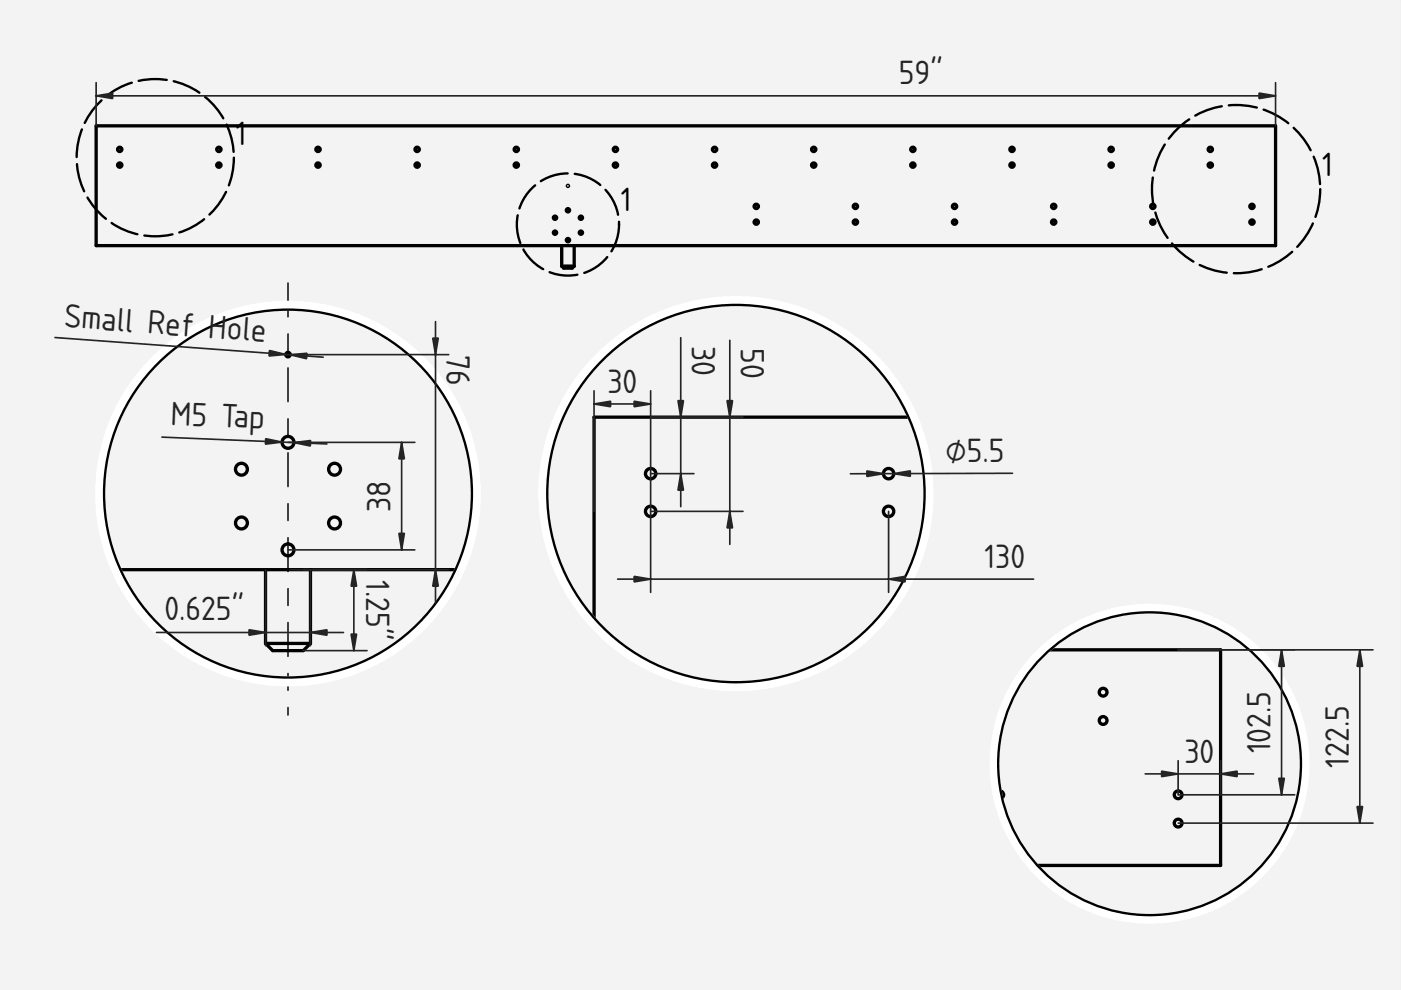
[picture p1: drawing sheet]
<svg xmlns="http://www.w3.org/2000/svg" width="297mm" height="210mm" viewBox="0 0 297 210" stroke-linecap="round" stroke-linejoin="round" font-family="sans-serif">
<defs><g id="words">
<g font-size="6.7" fill="#212529">
<text x="190.6" y="17.7">59&quot;</text>
<text x="13.5" y="69.4" transform="rotate(4 13.5 69.4)">Small Ref Hole</text>
<text x="94.7" y="75.2" transform="rotate(90 94.7 75.2)">76</text>
<text x="146.7" y="73.3" transform="rotate(90 146.7 73.3)">30</text>
<text x="157.1" y="73.9" transform="rotate(90 157.1 73.9)">50</text>
<text x="128.8" y="83.3">30</text>
<text x="36.1" y="90.1" transform="rotate(2 36.1 90.1)">M5 Tap</text>
<text x="200.5" y="98">⌀5.5</text>
<text x="82.8" y="108.5" transform="rotate(-90 82.8 108.5)">38</text>
<text x="77.6" y="123" transform="rotate(90 77.6 123)">1.25&quot;</text>
<text x="208.7" y="120.5">130</text>
<text x="34.9" y="131.5">0.625&quot;</text>
<text x="251.1" y="161.8">30</text>
<text x="269.4" y="159.8" transform="rotate(-90 269.4 159.8)">102.5</text>
<text x="286" y="162.8" transform="rotate(-90 286 162.8)">122.5</text>
</g>
<g font-size="6.7">
<text x="50" y="30.7">1</text>
<text x="280.3" y="37.3">1</text>
<text x="131.6" y="44.8">1</text>
</g>
</g></defs>
<path d="M0 0h297v210h-297z" fill-rule="evenodd" fill="#f1f3f5"/>
<path d="M0 0h297v210h-297zM0 0v210h297v-210z" fill="#000"/>
<g fill="#f1f3f5">
<path d="M20.4 26.7h250v25.4h-148.7v4.3l-.4 .4h-1.8l-.4-.4v-4.3h-98.7z" fill-rule="evenodd"/>
<path d="M20.4 26.7h250v25.4h-250z" fill-rule="evenodd"/>
<path d="M119.1 52.1h2.6v4.3h-2.6z" fill-rule="evenodd"/>
</g>
<path d="M119.1 56.6h2.6" fill="none" stroke="#f1f3f5" stroke-width=".42"/>
<g fill="#f1f3f5">
<circle cx="25.4" cy="31.7" r=".46"/>
<circle cx="46.4" cy="35" r=".46"/>
<circle cx="172.5" cy="31.7" r=".46"/>
<circle cx="244.4" cy="47.1" r=".46"/>
<circle cx="235.6" cy="31.7" r=".46"/>
<circle cx="193.5" cy="35" r=".46"/>
<circle cx="223.4" cy="43.8" r=".46"/>
<circle cx="244.4" cy="43.8" r=".46"/>
<circle cx="151.5" cy="31.7" r=".46"/>
<circle cx="160.3" cy="43.8" r=".46"/>
<circle cx="202.4" cy="43.8" r=".46"/>
<circle cx="181.4" cy="47.1" r=".46"/>
<circle cx="130.5" cy="35" r=".46"/>
<circle cx="265.4" cy="43.8" r=".46"/>
<circle cx="193.5" cy="31.7" r=".46"/>
<circle cx="151.5" cy="35" r=".46"/>
<circle cx="160.3" cy="47.1" r=".46"/>
<circle cx="181.4" cy="43.8" r=".46"/>
<circle cx="130.5" cy="31.7" r=".46"/>
<circle cx="172.5" cy="35" r=".46"/>
<circle cx="109.5" cy="31.7" r=".46"/>
<circle cx="265.4" cy="47.1" r=".46"/>
<circle cx="67.4" cy="31.7" r=".46"/>
<circle cx="109.5" cy="35" r=".46"/>
<circle cx="202.4" cy="47.1" r=".46"/>
<circle cx="67.4" cy="35" r=".46"/>
<circle cx="88.4" cy="31.7" r=".46"/>
<circle cx="46.4" cy="31.7" r=".46"/>
<circle cx="223.4" cy="47.1" r=".46"/>
<circle cx="88.4" cy="35" r=".46"/>
<circle cx="214.6" cy="35" r=".46"/>
<circle cx="235.6" cy="35" r=".46"/>
<circle cx="214.6" cy="31.7" r=".46"/>
<circle cx="25.4" cy="35" r=".46"/>
<circle cx="256.6" cy="31.7" r=".46"/>
<circle cx="256.6" cy="35" r=".46"/>
<circle cx="117.7" cy="49.3" r=".35"/>
<circle cx="120.4" cy="44.6" r=".35"/>
<circle cx="123.2" cy="49.3" r=".35"/>
<circle cx="117.7" cy="46.2" r=".35"/>
<circle cx="123.2" cy="46.2" r=".35"/>
<circle cx="120.4" cy="50.9" r=".35"/>
<circle cx="120.4" cy="39.4" r=".13"/>
</g>
<g fill="none" stroke="#000" stroke-width=".5" stroke-dasharray="6 1.5">
<circle cx="32.9" cy="33.4" r="16.7"/>
<circle cx="120.4" cy="47.6" r="10.8"/>
<circle cx="262.1" cy="40.1" r="17.8"/>
</g>
<g fill="none" stroke="#000" stroke-width=".7">
<path d="M20.4 26.7h250v25.4h-250zM119.1 56.4h2.6M119.1 56.4l.4 .4h1.8l.4-.4M119.1 52.1v4.3M121.7 52.1v4.3"/>
<circle cx="25.4" cy="31.7" r=".46"/>
<circle cx="25.4" cy="35" r=".46"/>
<circle cx="46.4" cy="31.7" r=".46"/>
<circle cx="46.4" cy="35" r=".46"/>
<circle cx="67.4" cy="31.7" r=".46"/>
<circle cx="67.4" cy="35" r=".46"/>
<circle cx="88.4" cy="31.7" r=".46"/>
<circle cx="88.4" cy="35" r=".46"/>
<circle cx="109.5" cy="31.7" r=".46"/>
<circle cx="109.5" cy="35" r=".46"/>
<circle cx="120.4" cy="39.4" r=".13"/>
<circle cx="130.5" cy="31.7" r=".46"/>
<circle cx="130.5" cy="35" r=".46"/>
<circle cx="151.5" cy="31.7" r=".46"/>
<circle cx="151.5" cy="35" r=".46"/>
<circle cx="172.5" cy="31.7" r=".46"/>
<circle cx="172.5" cy="35" r=".46"/>
<circle cx="193.5" cy="31.7" r=".46"/>
<circle cx="193.5" cy="35" r=".46"/>
<circle cx="214.6" cy="31.7" r=".46"/>
<circle cx="214.6" cy="35" r=".46"/>
<circle cx="235.6" cy="31.7" r=".46"/>
<circle cx="235.6" cy="35" r=".46"/>
<circle cx="256.6" cy="31.7" r=".46"/>
<circle cx="256.6" cy="35" r=".46"/>
<circle cx="117.7" cy="49.3" r=".35"/>
<circle cx="117.7" cy="46.2" r=".35"/>
<circle cx="120.4" cy="50.9" r=".35"/>
<circle cx="120.4" cy="44.6" r=".35"/>
<circle cx="123.2" cy="49.3" r=".35"/>
<circle cx="123.2" cy="46.2" r=".35"/>
<circle cx="160.3" cy="47.1" r=".46"/>
<circle cx="160.3" cy="43.8" r=".46"/>
<circle cx="181.4" cy="47.1" r=".46"/>
<circle cx="181.4" cy="43.8" r=".46"/>
<circle cx="202.4" cy="47.1" r=".46"/>
<circle cx="202.4" cy="43.8" r=".46"/>
<circle cx="223.4" cy="47.1" r=".46"/>
<circle cx="223.4" cy="43.8" r=".46"/>
<circle cx="244.4" cy="47.1" r=".46"/>
<circle cx="244.4" cy="43.8" r=".46"/>
<circle cx="265.4" cy="47.1" r=".46"/>
<circle cx="265.4" cy="43.8" r=".46"/>
</g>
<path d="M20.4 17.5v9.2M270.4 17.5v9.2M20.4 20.3h250" fill="none" stroke="#212529" stroke-width=".35"/>
<g fill="#212529" stroke="#212529" stroke-width=".35">
<path d="M20.4 20.3l3.5-.6v1.2z"/>
<path d="M266.9 19.7l3.5 .6-3.5 .6z"/>
</g>
<g fill="#f1f3f5">
<path d="M32.7 77.3a39.4 39.4 0 0 1 50.4-5.3 39.4 39.4 0 0 1 13.9 48.8h-31.2v15.6l-1.5 1.6h-6.5l-1.5-1.6v-15.6h-31.2a39.4 39.4 0 0 1 7.6-43.5z" fill-rule="evenodd"/>
<path d="M32.7 77.3a39.4 39.4 0 0 1 50.4-5.3 39.4 39.4 0 0 1 13.9 48.8h-71.9a39.4 39.4 0 0 1 7.6-43.5z" fill-rule="evenodd"/>
<path d="M56.3 120.8h9.5v15.6h-9.5z" fill-rule="evenodd"/>
<path d="M56.3 136.4h9.5l-1.5 1.6h-6.5z" fill-rule="evenodd"/>
<circle cx="51.2" cy="99.5" r="1.26"/>
<circle cx="70.9" cy="99.5" r="1.26"/>
<circle cx="61.1" cy="93.8" r="1.26"/>
<circle cx="61.1" cy="116.6" r="1.26"/>
<circle cx="70.9" cy="110.9" r="1.26"/>
<circle cx="51.2" cy="110.9" r="1.26"/>
<circle cx="61.1" cy="75.2" r=".48"/>
</g>
<g fill="none" stroke="#000" stroke-width=".7">
<path d="M32.7 77.3a39.4 39.4 0 0 1 50.4-5.3 39.4 39.4 0 0 1 13.9 48.8h-71.9a39.4 39.4 0 0 1 7.6-43.5zM56.3 136.4h9.5M56.3 136.4l1.5 1.6h6.5l1.5-1.6M56.3 120.8v15.6M65.8 120.8v15.6"/>
<circle cx="61.1" cy="75.2" r=".48"/>
<circle cx="51.2" cy="99.5" r="1.26"/>
<circle cx="61.1" cy="93.8" r="1.26"/>
<circle cx="70.9" cy="99.5" r="1.26"/>
<circle cx="51.2" cy="110.9" r="1.26"/>
<circle cx="61.1" cy="116.6" r="1.26"/>
<circle cx="70.9" cy="110.9" r="1.26"/>
</g>
<path d="M61.1 60v91.6" fill="none" stroke="#000" stroke-width=".3" stroke-dasharray="7.2 3.6 3.6 3.6"/>
<path d="M20.7 104.6a40.4 40.4 0 0 1 80.7 0 40.4 40.4 0 0 1-80.7 0zM21.8 104.6a39.3 39.3 0 0 1 78.5 0 39.3 39.3 0 0 1-78.5 0z" fill-rule="evenodd" fill="#fff" stroke="#fff" stroke-width="1"/>
<circle cx="61.1" cy="104.6" r="39" fill="none" stroke="#000" stroke-width=".5"/>
<g fill="none" stroke="#212529" stroke-width=".35">
<path d="M11.7 71.6l56.8 4.1M61.5 75.2h33.6M92.3 68.2v59.6M34.3 92.7l35 1.4M61.1 93.8h26.9M85.2 93.8v22.8M61.1 116.6h26.9M33.2 134.1h39.6M56.3 120.8v16.1M61.5 120.8h33.6M64.3 138h13.5M65.8 120.8v16.1"/>
<path d="M75 120.8v17.2"/>
</g>
<g fill="#212529" stroke="#212529" stroke-width=".35">
<path d="M74.4 134.5h1.2l-.6 3.5z"/>
<path d="M75 120.8l.6 3.5h-1.2z"/>
<path d="M65.8 134.1l3.5-.6v1.2z"/>
<path d="M52.8 133.5l3.5 .6-3.5 .6z"/>
<path d="M85.2 93.8l.5 3.5h-1.1z"/>
<path d="M84.6 113.1h1.1l-.5 3.5z"/>
<path d="M56.3 93l3.5 .7-3.5 .5z"/>
<path d="M62.3 93.8l3.5-.4v1.2z"/>
<path d="M91.8 71.7h1.1l-.6 3.5z"/>
<path d="M92.3 120.8l.6 3.5h-1.1z"/>
<path d="M57.1 74.3l3.5 .9-3.5 .3z"/>
<path d="M61.5 75.2l3.6-.3-.1 1.2z"/>
</g>
<g fill="#f1f3f5">
<path d="M126 88.4h67a40.4 40.4 0 0 1-15.1 50.2 40.4 40.4 0 0 1-51.9-7z" fill-rule="evenodd"/>
<circle cx="188.4" cy="108.4" r="1.1"/>
<circle cx="188.4" cy="100.4" r="1.1"/>
<circle cx="138" cy="100.4" r="1.1"/>
<circle cx="138" cy="108.4" r="1.1"/>
</g>
<g fill="none" stroke="#000" stroke-width=".7">
<path d="M126 88.4h67a40.4 40.4 0 0 1-15.1 50.2 40.4 40.4 0 0 1-51.9-7z"/>
<circle cx="138" cy="100.4" r="1.1"/>
<circle cx="138" cy="108.4" r="1.1"/>
<circle cx="188.4" cy="100.4" r="1.1"/>
<circle cx="188.4" cy="108.4" r="1.1"/>
</g>
<path d="M114.6 104.6a41.4 41.4 0 0 1 82.8 0 41.4 41.4 0 0 1-82.8 0zM115.8 104.6a40.3 40.3 0 0 1 80.5 0 40.3 40.3 0 0 1-80.5 0z" fill-rule="evenodd" fill="#fff" stroke="#fff" stroke-width="1"/>
<circle cx="156" cy="104.6" r="40" fill="none" stroke="#000" stroke-width=".5"/>
<path d="M144.3 71.6v35.8M154.7 72.1v43.3M126 85.7h12M126 82.9v25.5M138 88.4h19.5M138 82.9v42.7M138 100.4h9.1M138 108.4h19.5M188.4 108.4v17.2M214.7 100.3l-34.4 .1M131 122.8h88.1" fill="none" stroke="#212529" stroke-width=".35"/>
<g fill="#212529" stroke="#212529" stroke-width=".35">
<path d="M144.3 100.4l.6 3.5h-1.2z"/>
<path d="M143.7 84.9h1.2l-.6 3.5z"/>
<path d="M154.7 108.4l.6 3.5h-1.2z"/>
<path d="M154.1 84.9h1.2l-.6 3.5z"/>
<path d="M134.5 85.1l3.5 .6-3.5 .5z"/>
<path d="M126 85.7l3.5-.6v1.1z"/>
<path d="M188.4 122.8l3.5-.6v1.2z"/>
<path d="M134.5 122.2l3.5 .6-3.5 .6z"/>
<path d="M189.5 100.4l3.5-.6v1.2z"/>
<path d="M183.8 99.9l3.5 .5-3.5 .6z"/>
</g>
<g fill="#f1f3f5">
<path d="M220.7 139.1l1.4-1.3h36.7v45.7h-39.3a32.4 32.4 0 0 1-7.3-14.2 .82 .82 0 0 0 .6-1 .82 .82 0 0 0-1-.6 32.4 32.4 0 0 1 8.9-28.6z" fill-rule="evenodd"/>
<circle cx="249.8" cy="168.5" r=".83"/>
<circle cx="233.9" cy="146.8" r=".83"/>
<circle cx="249.8" cy="174.5" r=".83"/>
<circle cx="233.9" cy="152.8" r=".83"/>
</g>
<g fill="none" stroke="#000" stroke-width=".7">
<path d="M220.7 139.1l1.4-1.3h36.7v45.7h-39.3a32.4 32.4 0 0 1-7.3-14.2 .82 .82 0 0 0 .6-1 .82 .82 0 0 0-1-.6 32.4 32.4 0 0 1 8.9-28.6z"/>
<circle cx="233.9" cy="152.8" r=".83"/>
<circle cx="233.9" cy="146.8" r=".83"/>
<circle cx="249.8" cy="174.5" r=".83"/>
<circle cx="249.8" cy="168.5" r=".83"/>
</g>
<path d="M210.3 161.9a33.4 33.4 0 0 1 66.8 0 33.4 33.4 0 0 1-66.8 0zM211.4 161.9a32.4 32.4 0 0 1 64.7 0 32.4 32.4 0 0 1-64.7 0z" fill-rule="evenodd" fill="#fff" stroke="#fff" stroke-width="1"/>
<circle cx="243.7" cy="161.9" r="32.1" fill="none" stroke="#000" stroke-width=".5"/>
<path d="M249.8 137.8h41.3M271.7 137.8v30.7M288.3 137.8v36.7M242.8 164.1h23M249.8 161.3v7.2h24.7M249.8 174.5h41.3M258.8 161.3v7.2" fill="none" stroke="#212529" stroke-width=".35"/>
<g fill="#212529" stroke="#212529" stroke-width=".35">
<path d="M271.1 165h1.2l-.6 3.5z"/>
<path d="M271.7 137.8l.6 3.5h-1.2z"/>
<path d="M287.7 171h1.2l-.6 3.5z"/>
<path d="M288.3 137.8l.6 3.5h-1.2z"/>
<path d="M246.3 163.5l3.5 .6-3.5 .6z"/>
<path d="M258.8 164.1l3.5-.6v1.2z"/>
</g>
<use href="#words"/>
</svg>
